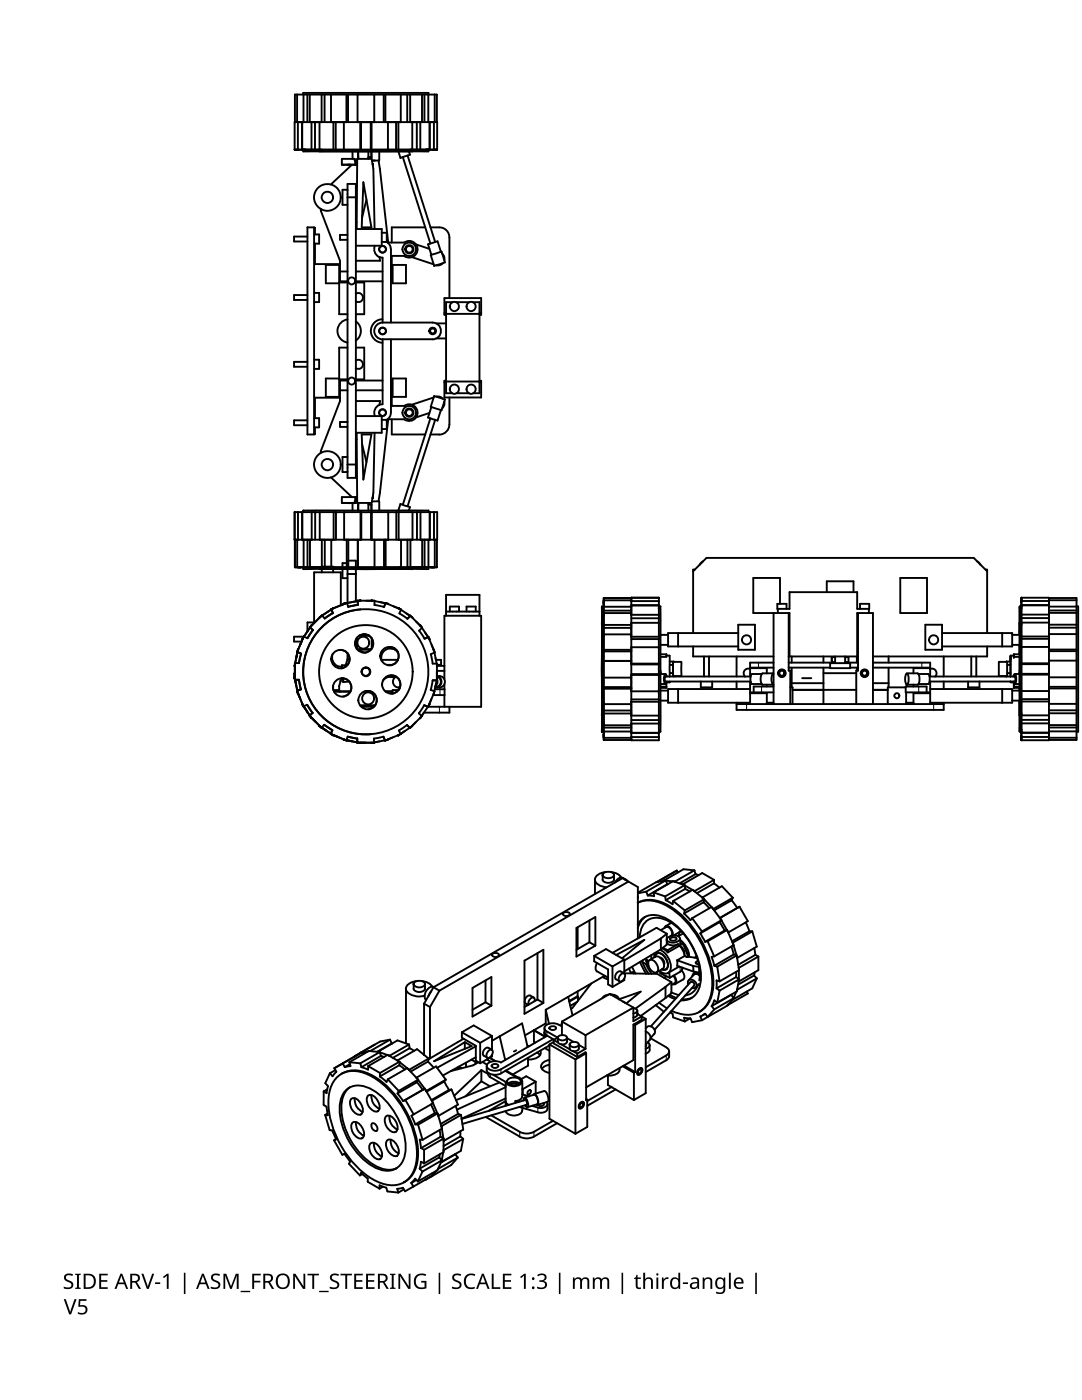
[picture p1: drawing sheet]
<svg xmlns="http://www.w3.org/2000/svg" width="216mm" height="279mm" viewBox="0 0 216 279" stroke-linecap="round" stroke-linejoin="round" font-family="sans-serif">
<g fill="none" stroke="#000" stroke-width=".38">
<path d="M59.3 18.9v5.5M60.6 18.9v5.5M61.3 18.9h.5M61.3 18.9h-2.5v5.5M61.3 18.9v5.5M61.8 18.9h3M61.8 18.9v5.5M64.2 18.9v5.5M64.7 18.9h1.3M64.8 18.9v5.5M66 18.9h3.4M66 18.9v5.5"/>
<path d="M69.1 18.9v5.5M69.4 18.9h1.9M69.4 18.9v5.5M71.3 18.9h3.4M71.3 18.9v5.5M74.7 18.9h1.8M74.7 18.9v5.5M76.9 18.9v5.5M80 18.9h1.2M80 18.9h-3.4v5.5M80 18.9v5.5M81.3 18.9h2.9"/>
<path d="M81.3 18.9v5.5M81.8 18.9v5.5M84.2 18.9h.5M84.2 18.9v5.5M85.5 18.9l-.1 5.5M85.5 18.5h-25v.4M85.5 18.5v.4M86.7 18.9v5.5M58.8 24.4h.1M59.4 24.4v5.5M59.6 29.9h.1M60.2 24.4h.1"/>
<path d="M60.3 24.4l-.1 5.5h.8M60.3 24.4v5.5M62.2 24.4v5.5M62.8 24.4h.9M62.9 24.4v5.5h-4.1v-5.5h28.4v5.5h-4M63.7 30.2h18.6M63.7 29.9h-.9h1.4M63.8 24.4v5.5h3.2M66.1 24.4h-.1M66.5 24.4v5.5M67 29.9h1.7M68.2 31.7h2.6v.3h.4v.9h-3z"/>
<path d="M69.1 24.4h.1M69.3 32.9h.6M69.3 37.9h-1v3h1M69.3 36.7h1.7v58.7h-1.7zM69.5 32.9h.5M70.2 32.9l-4.2 3.9M70.3 30.2v1.5M70.8 32h.4h-.1M70.9 32v.9M71 39.4h-1.7M71.3 24.4h.1M71.4 30.2l.1 1.2"/>
<path d="M71.5 30.2v1.5M71.9 24.4v5.5M71.9 24.4h.1M72 29.9h2M72 29.9v-5.5h.4h1.6v5.5M72 29.9h-3.4v-5.5h-.8h-.8v5.5M72.5 36.4l1.6 9h-1.9zM73.1 39.8l-.9 3.7M73.5 31.4h.6M73.5 30.2v1.5M74.1 30.2v1.2M74.1 24.4h.1"/>
<path d="M74.1 30.2v1.2h-.6M74.1 24.4v5.5M74.3 32.7h.1v.6M74.7 24.4h.1M74.8 32h-.6h1.4M75.5 32l2 16.4M75.7 30.2v1.8M76.9 24.4h.1M77.2 29.9h1.8M77.4 24.4h1.6v5.5M77.4 24.4v5.5h-3.4M79 29.9h3.3"/>
<path d="M79.5 24.4v5.5M79.5 30.2l.4 1.3M80 24.4h.1M80.4 31.3l5.5 17.3M81.3 31l5.5 17.3M81.6 30.2l.2 .7-1.9 .6M81.8 29.9h1.3M82.3 29.9h.8M82.3 29.9v-5.5h.3h.5l.1 5.5M83.9 24.4v5.5M84.7 24.4v-5.5h2.5v5.5M85.5 29.9h-25v.3h25"/>
<path d="M85.5 29.9v.3M85.7 24.4h.1M85.7 24.4v5.5h-.7M85.8 24.4v5.5M86.4 29.9h.1M86.6 24.4v5.5M87.2 24.4h.1M61.3 45.4h1.4v41.3h-1.4zM61.3 47.2h-2.6v1h2.6M61.3 58.9h-2.6v1h2.6M62.7 46.8h1v1.8h-1M62.7 58.5h1v1.8h-1"/>
<path d="M62.8 45.5h-.1M62.8 45.4v1.4M62.8 48.6v4.1h5M64 41.7v.3l3.8 10v4.1h1.5M67.7 56.5h-2.7v-3.6h2.7v9.8h1.6M67.8 54.2h1.5M69.3 56.4h-1.6M69.3 46.9h-1.5v1h1.5M71 58.6a.92 .92 0 0 1 1.4 .8 .92 .92 0 0 1-1.4 .8M71 56.4h1.7v6.3h-1.7M71 54.2h5.3M71 45.7h5.2v3.3h-5.2"/>
<path d="M74.7 45.7h.1M74.7 45.7l-.2-12-.3-2h-2.9l-.1 14M74.8 49.1a1.7 1.7 0 0 0 1.5 2.3v13h10M75.7 51.3l.1 .7h-4.8M76.2 46.5h1v1.8h-1M76.3 56.1h-5.3M77.1 48.3a1.52 1.52 0 0 1 .9 1.4M78 49.7v14.7M78 53.2l.1 1h-.1M78.2 51.1v5h-.2M78.2 53.3h-.2M78.3 52.9h2.7v3.6h-2.7z"/>
<path d="M80.6 48.4a1.68 1.68 0 0 1 2.3 .2 1.68 1.68 0 0 1 0 2.3 1.68 1.68 0 0 1-2.3 .2h-2.6M80.7 48.4h-3.4M82.2 51.3l4.3 1.5M83 48.8l2.7 .9M84.9 45.4h-6.7v3M85.4 48.8l.7 2.1M85.9 45.4a3.4 3.4 0 0 1 3.2 .6l.5 .9 .1 .5M85.9 50.9l2.2-.7 .7 2.2-2.2 .7M85.9 50.9l.7 2.2M87.3 48.2l-1.9 .6M87.3 48.1l.7 2.1M88.2 50.6a1.27 1.27 0 0 1 .4 1.4"/>
<path d="M88.3 52.5a1.43 1.43 0 0 1-1.3 .5M89.7 47.4v12.1M61.3 72.2h-2.6v1h2.6M62.7 71.8h1v1.8h-1M67.7 75.7h1.6M67.8 79.4h-5v4.1M69.3 63.8a2.33 2.33 0 0 0-2 2.3 2.33 2.33 0 0 0 2 2.3M69.3 69.4h-1.6v9.8h-2.7v-3.7h2.7M69.3 77.9h-1.5M69.3 75.9h-1.5v4.1l-3.8 10v.4M71 64.1a2.34 2.34 0 0 1 0 3.9M71 72a.92 .92 0 0 1 1.4 .7 .92 .92 0 0 1-1.4 .8"/>
<path d="M71 69.4h1.7v6.3h-1.7M76.3 63.7a2.35 2.35 0 0 0-2.3 2.4 2.35 2.35 0 0 0 2.3 2.3M76.3 64.4a1.67 1.67 0 0 0-1.6 1.7 1.67 1.67 0 0 0 1.6 1.6M76.3 75.9h-5.3M76.3 77.9h-5.3M78 77.9h.1l-.1 1M78 67.7v14.6M78 75.9h.2v5.1M78.2 78.8h-.2M78.3 75.5h2.7v3.7h-2.7zM86.3 64.4a1.67 1.67 0 0 1 1.7 1.7 1.67 1.67 0 0 1-1.7 1.6M86.3 67.7h-10v13a1.7 1.7 0 0 0-1.5 2.4"/>
<path d="M86.5 79.3l-4.3 1.5M86.6 79l2.2 .8M86.6 79l-.7 2.2M87 79.2a1.25 1.25 0 0 1 1.3 .4M87.1 64.5h1.9M87.1 67.5h1.9M88.8 79.7l-.7 2.2M89 76.3h-.3M89 62.5h-.3M89 62.6h6.7M89.7 79.3v5.4M90.3 60.3h-1.3v18.2h1.3"/>
<path d="M91 60.3h2.7M93.6 78.5h-2.5M94.4 60.3h1.3v18.2h-1.3M95.7 76.1h-6.7M95.7 62.8h.3v-3.3h-7.3v3.3h.3M95.7 76h.3v3.3h-7.3v-3.3h.3M96 76.3h-.3M96 62.5h-.3M61.3 83.9h-2.6v1h2.6M62.7 86.6l.1 .1M62.7 83.5h1v1.8h-1M62.8 85.3v1.3"/>
<path d="M66 95.3l4.2 3.9M69.3 92.7h1.7M69.3 84.2h-1.5v1h1.5M69.3 91.2h-1v3h1M70.9 99.2v.8M71 80h4.8l-.1 .8M71 83h5.2v3.4h-5.2M71.2 86.4l.1 14h2.9l.3-2 .2-12M72.2 86.7h1.9l-1.6 9zM72.2 88.6l.9 3.6M74.3 99.4h.1zM74.4 98.8v.6"/>
<path d="M76.2 83.8h1v1.8h-1M77.5 83.7l-2 16.3M78 82.4a1.58 1.58 0 0 1-.9 1.4M78 81h2.6a1.68 1.68 0 0 1 2.3 .2 1.68 1.68 0 0 1 0 2.3 1.68 1.68 0 0 1-2.3 .2M78.2 83.7v3h6.7M80.7 83.7h-3.4M85.7 82.4l-2.7 .9M85.9 83.5l-5.5 17.2M85.9 86.7h1.8M85.9 81.2l2.2 .7M86.1 81.2l-.7 2.1M86.8 83.8l-5.5 17.2"/>
<path d="M88 81.8l-.7 2.1-1.9-.5M88.6 80.1a1.32 1.32 0 0 1-.4 1.4M89.7 84.7a2.03 2.03 0 0 1-2 2M58.8 102.2v11M58.8 102.2h1.5M58.8 107.7h.1M58.8 107.7v5.5M59.3 107.7v5.5M59.5 102.2v5.5M60 113.2h-.4h.5M60.2 102.2h.1M60.3 102.2v5.5"/>
<path d="M60.3 102.2l.1 5.5M60.3 102.2h2.6v5.5M60.5 101.9h25M60.5 113.6h25M60.5 113.2h25M60.5 101.9v.3M60.5 113.2v.3M60.6 107.7v5.5M61.3 113.2h1.1M61.3 107.7h.5M61.4 107.7v5.5h-2.6M61.9 107.7v5.5"/>
<path d="M62.2 102.2v5.5M62.9 102.2h.9M63.7 113.6h18.6M63.8 102.2h3.2v5.5M63.8 102.2v5.5M64.2 113.1h2.3v1.1M64.3 107.7l-.1 6.5M64.8 107.7h1.3M64.8 113.2h1.6M64.8 107.7v5.5h-3M66.6 102.2v5.5M66.6 107.7h.1"/>
<path d="M67 102.2h1.7M68.7 107.7h.1M69.2 107.7h.1M69.2 107.7v5.5M69.3 100.4h.6M69.3 112.4h-1v3h1M69.5 100.4h.5M69.5 107.7h1.9M69.5 113.2h1.9M69.5 107.7v5.5h-3.4v-5.5M70.3 100.4h.5M70.3 100.4v1.5"/>
<path d="M70.8 100.1h.4M70.8 100v.4M71 114.6h-1.7M71.2 100v-.8h-3v1.2h2.9M71.3 119.9h.1M71.4 107.7v5.5M71.4 119.9l-.4 .1v-8.1h-1.7v8.4M71.4 107.7h.1M71.4 119.9h.1M71.4 113.2h.1M71.4 119.9h-.1M71.4 119.9v.8"/>
<path d="M71.4 119.9l-2.2 .5M71.4 119.9h3.3v.8l1.9 .5M71.5 100.4v1.5M71.5 100.7l-.1 1.2M71.9 119.8h.1M71.9 119.8l-.3 .1M71.9 102.2v5.5M71.9 107.7h.1M71.9 119.8l-.2 .1M71.9 119.8v.1M72.1 102.2h1.9M72.1 102.2h-3.4v5.5"/>
<path d="M72.1 102.2v5.5M73.5 100.4v1.5M73.5 100.7h.6M74 107.7v-5.5h3.5v5.5M74.1 100.7v1.2M74.1 119.9h-1.1M74.1 119.9h.1M74.1 119.8h.1M74.1 119.8v.1M74.2 102.2v5.5M74.2 119.8l.3 .1M74.2 107.7h.1"/>
<path d="M74.2 119.8h.1M74.2 119.8v.1M74.2 100.1h1.4M74.7 119.9h.1M74.7 119.9h-.3M74.7 107.7h1.9M74.7 113.2h1.9M74.7 119.9l2.2 .5M74.7 113.2h-3.3M74.7 113.2h.1M74.7 107.7v5.5M75.7 100v1.9"/>
<path d="M76.9 107.7v5.5M77.4 102.2h1.6M77.5 107.7h.1M79.5 102.2v5.5M79.7 113.2h1.6M79.9 100.6l1.9 .6M79.9 100.6l-.4 1.3M80 107.7h1.3M80 107.7v5.5h-3.4v-5.5M81.3 107.7v5.5h2.9v-5.5M81.8 101.2l-.2 .7M81.9 107.7v5.5"/>
<path d="M82.3 102.2h.9M82.3 102.2h-3.2v5.5M82.3 102.2v5.5M83.2 102.2h4v5.5h-28.4v-5.5M83.2 102.2v5.5M83.6 113.2h1M83.6 113.2h1.1M83.9 102.2v5.5M84.2 107.7h.5M84.7 107.7v5.5M85.5 107.7v5.8M85.5 101.9v.3"/>
<path d="M85.7 102.2v5.5M85.9 113.2h.4zM86.6 102.2v5.5M86.8 107.7v5.5M87.2 113.2h.1M87.2 113.2h-2.5M87.2 107.7v5.5M120.5 119.3l5.5 .1M120.5 119.3v2.6h5.4l.1 .3-.1 .2h-5.4v2.9h5.5M120.5 119.8h5.5M120.5 119.3h5.5M126 119.4h.1"/>
<path d="M126 119.3v.1M126 119.9l5.5 .1M126 119.3h5.5M126 119.3v27.9M126 119.3h.1M131.5 119.3v1.5h-5.5M131.5 119.3h.1M138.6 113.7h-.3v12.6M140.3 112l-.7 .7M165 118.2v-2.2h5.3v2.2M179.6 115.3h5.4v7h-5.4zM194.9 112l.5 .3 .2 .4"/>
<path d="M196.6 113.7h.4v12.6M197 114l-2.7-2.7h-53.3l-2.7 2.7M203.8 119.9h5.5M209.3 119.9v-.6h-5.5v4.1h5.5v.9M209.3 119.9v27.8h-5.5v-4h5.5v-.3v-.6h-5.5v-3.3h5.5M209.3 119.3h5.5v2.5M209.3 119.3h.1M209.3 119.8h5.5M209.3 119.8h.1M209.3 119.3v.1M58.8 135.1v.3M58.8 135.1h.1"/>
<path d="M58.8 132.9h.1M58.8 135.4h.1M58.8 135.7h.9M58.8 135.7h.1M58.8 134.4h-.1v1h.1M58.8 132.4v.2M58.8 132.9v1.1M58.8 132.6v.3M58.8 132.4h.1M58.9 132.3l-.1 3.4M58.9 132.3h.8M58.9 132.3h-.1"/>
<path d="M58.9 135.7h-.1M58.9 135.7l.2 1.1M58.9 135.7l.4 2.2M59.3 137.9l1.2 3.1M59.3 137.9h.1M59.3 130.2h.1M59.3 137.9l.1 .5M59.3 137.9l.1 .3M59.3 130.1h.1M59.3 130.1l.8 .3M59.3 130.1v.1M59.3 130.1l-.2 1.2"/>
<path d="M59.3 130.1l-.4 2.2M59.4 138.1v.3M59.4 138.4h.1M59.4 138.4v.1M59.4 129.7v.2M59.4 138.5l.5 1M59.4 129.7h.1M59.4 138.5h.1M59.5 129.6h.1M59.5 129.6l-.1 .3M59.6 135.7l.4 1.9M59.7 135.7h.1"/>
<path d="M60 137.6l-.7 .3M60.1 130.5l-.5 1.8M60.1 130.4h.1M60.3 127.5h.1M60.5 127.3l-.2 .2M60.6 127.1h-1.9v.9h1.5l-.3 .6M60.6 127l-1.3 3.1M60.6 127l.8 .4M60.6 127h.1M61.9 125.2l-1.3 1.9M61.9 125.2l.5 .6M61.9 125.2h.1"/>
<path d="M62.2 124.8h.1M62.2 124.8l-.2 .2M62.4 125.8l-1.1 1.6M62.4 125.8h.1M62.7 124.2h-1.4l-.1 2M63.8 123.2h.1M64 123l-.2 .2M64.2 122.8l-2.3 2.4M64.2 122.8l.6 .6M64.2 122.8h.1M66.1 121.6l.3 .8M66.1 121.6h.1"/>
<path d="M66.1 121.6l-1.8 1.3M66.4 130.5a1.85 1.85 0 0 0 1.8 2.6M66.4 122.4l-1.6 1M66.4 122.4h.1M66.5 136.9v.6M66.6 121.3h.1M66.6 121.3l-.2 .2M66.6 121.3v.1M66.7 138.1h3.2M67.7 137.7h-1.2M67.8 129.7a1.85 1.85 0 0 1 1.9 1.7 1.85 1.85 0 0 1-1.6 2M68 135.9l-.1 .2"/>
<path d="M68.1 135.4a1.83 1.83 0 0 1 2 1.7 1.83 1.83 0 0 1-1.7 1.9M68.2 135.4l-.5 1.5v1.2M68.2 132.8l.1 .5M68.2 132.8h.1M68.4 135.4l.1 .7M68.5 136.1h.1M68.6 120.5h.1M68.6 120.5l-.6 .3v-6.6h-5.3v10.2M68.7 120.5h.1M68.7 120.5h-.1M68.9 120.4l-.2 .1M69.1 120.3h.1"/>
<path d="M69.1 120.3l-.2 .1M69.2 120.3h.1M69.2 120.3l-3.1 1.3M69.2 120.3l.3 .8M69.3 131.6l-.3 1.1M69.3 131.6h.5M69.3 130.3v1.3M69.3 132.7l-1.1 .1M69.7 136l-1.2 .1M69.9 138h-2.1v.1M71 127.6v1.6M71 128.7h.2"/>
<path d="M71.2 127.3v2.2M71.2 127.7h-.2M71.3 127.2v2.4M71.3 129.7h2.7M71.4 120.7l-1.9 .4M71.4 120.7h.1M71.6 126.9h2.1M71.7 129.7l.5 .4 .7 .1M71.8 126.8h1.7M71.9 121.6a12.5 12.5 0 0 0-11.4 13.6 12.5 12.5 0 0 0 13.6 11.3M71.9 121.6h.1M72.5 126.6a1.85 1.85 0 0 1 2 1.7 1.85 1.85 0 0 1-1.7 2"/>
<path d="M72.6 138.1h1.5M72.8 126.6l-.7 .2M72.8 138h1.1M72.9 133.2a.87 .87 0 0 1 1 .8 .87 .87 0 0 1-.8 1M72.9 133.2h.1M73.1 134.9h.1M73.1 137.9l.4 .1M73.2 137.9a1.83 1.83 0 0 1 1.9 1.7 1.83 1.83 0 0 1-1.6 2M74.1 129.6h-2.9M74.2 127.4v2M75.8 120.2l1.1 .2M76.1 131.7h3.3"/>
<path d="M76.2 130v.2h-.2M76.9 138h1.3v.4M76.9 120.3h.1M76.9 120.3v.1M76.9 120.3l3.1 1.3-.3 .8M76.9 120.3l-.3 .8M77 138.1h1.1M77.2 120.4l.2 .1M77.2 120.4l.3 .2M77.2 132.7h1M77.4 134.9h1.4M77.4 120.5h.1"/>
<path d="M77.6 129.1a1.83 1.83 0 0 1 1.9 1.7 1.83 1.83 0 0 1-1.6 2M77.7 129.4a1.77 1.77 0 0 1 1.7 .7 1.85 1.85 0 0 0-2.3-.5 1.85 1.85 0 0 0-1 2.1M77.7 135.1l1 .2a1.8 1.8 0 0 0-2.3 .6M77.9 134.8a1.83 1.83 0 0 1 2 1.6 1.83 1.83 0 0 1-1.7 2M78.1 138.1l-.1 .3M78.5 121l1 .4M79 135a1.13 1.13 0 0 0-.5 1.4 1.13 1.13 0 0 0 1.3 .8h-.3M79.5 121.4h.1M79.5 121.3v.1M79.5 121.3l.5 .3M79.5 121.3h.1M79.5 137.7h-1.2v.7"/>
<path d="M79.7 122.4l1.6 1.1M79.7 137.2l-.1 .4M80 121.6h.1M80 121.7l1.9 1.2-1-.6M81.8 122.9h.1M81.8 122.9l2.4 2.4-.6 .6M81.9 122.9l-.6 .6M81.9 122.9h.1M82.1 123.1l.2 .1M82.1 123.1l.2 .2M82.3 123.2h.1M83 124.1l.8 .7"/>
<path d="M83.6 125.9l1.1 1.6 .8-.4M83.8 124.8h.1M83.9 124.8h-.1M83.9 124.8h.1M83.9 124.8l.3 .4M83.9 124.8v.1M84.2 125.3l1.2 1.9M84.2 125.2h.1M84.8 126.2l.6 1M85.5 127.1h-.1M85.5 127.1h.1M85.5 127.1l1.3 3.1-.8 .3"/>
<path d="M85.5 127.1l-.1 .1M85.6 127.4l.1 .2M85.6 127.4l.1 .3M85.7 127.6h.1M85.9 130.6l.4 1.9M85.9 137.7l.8 .3-1.3 3.1M86.1 139.5l-.4 1.1M86.1 128.7l.5 1M86.3 135.8l-.4 1.9M86.3 135.8h.9M86.3 132.4h.9v3.4M86.4 138.7h2.3"/>
<path d="M86.6 129.7h.1M86.6 129.7v.3M86.6 129.7h-.1M86.6 138.2l-.1 .3M86.6 129.9l.1 .3M86.7 130.2l.4 2.2M86.9 131.3l.1 .4h1v1h-.8M87 137.1h-.1M87.1 135.8l-.4 2.2M87.2 135.1a1.01 1.01 0 0 1 .8 1.1 1.01 1.01 0 0 1-1 .9M87.2 135.6l.1 .7-.4 .6M87.2 135.8h.1"/>
<path d="M87.2 135.2v.3M87.2 134.1v.8M87.2 132.7v.3M87.2 132.7v.2h1.5M87.7 135a1.12 1.12 0 0 1 1.1 1.1 1.12 1.12 0 0 1-1.1 1.1M87.7 137.2h.1M87.7 137.2h-.7M87.7 134.9l-.5 .1a1.14 1.14 0 0 1 .9 1.2 1.14 1.14 0 0 1-1.3 1v.4h1.9M87.7 134.9h.1M88.7 136.6v4.5M88.7 133.9h-1.5M88.7 135.5v-12.6h7.3v18.2h-10.6"/>
<path d="M89 122.9v-4.2h6.7v4.2M89.8 122.1v-1h1.8v1M93.1 122.1v-1h1.8v1M95.7 122.1h-6.7M120.1 124.2v18.7zM120.1 121v25.1zM120.1 121h.4M120.4 135.3v1.9M120.4 130v1.9M120.4 125.3v1.7M120.4 121.9v1.1M120.4 120.2v.4"/>
<path d="M120.4 121v25.1M120.5 131.9h.1M120.5 135.2h.1M120.5 131.9v3.3M120.5 135.2l5.4 .1v1.9M120.5 121.1h5.5M120.5 129.7h5.5M120.5 131.9h5.5M120.5 137.4h5.5M125.9 125.3l.1 1.3h-5.5v3.4h5.4v1.9M126 137.1h-5.5v3.4h5.4l.1 1.3h-5.5v2.9l5.4 .1v.4M126 137.4h.1"/>
<path d="M126 129.2h5.5v3.4h-5.5M126 124.7h-5.5M126 134.7h.1M126 131.9h.1M126 120.8h5.5v2.6h-5.5M126 139.6h5.5v3.2h-5.5M126 124.3h5.5v3.2h-5.5M126 134.5h5.5v3.5h-5.5M126 122.7h5.5M126 129.7h.1M126 132.4v.1M126 134.7h5.5"/>
<path d="M131.4 127.6v1.8M131.4 137.8v1.8M131.4 132.6v1.9M131.4 123.4v.9M131.4 120.8v.7M131.5 127.1h-5.5M131.5 132.4h-5.5M131.5 121h.3v.2v24.9M131.8 133.8v.4M131.8 137.8h1.5M131.8 130.6h1.2v.5h-1.2M131.8 134.2h.1"/>
<path d="M131.8 134.5h1M131.8 139.8h1.5M131.8 136.5h1M132.8 135l-.2 .6 .2 .4M132.8 135h17M133 137h-1.2M133 136.3v1h-1.2M133.1 135l-.3-.5a1.82 1.82 0 0 0 0 2l.3-.5M133.3 126.7h-1.5M133.3 128.7h-1.5M133.6 130.9v4.1M133.6 136v.2"/>
<path d="M133.6 132.7h.7v1.7M133.6 132l.9 .1M133.6 136.2h-.6M133.6 130.8h-.6M134.3 132.1v2.9zM134.3 134.3h-.7M134.3 132.1h1.7M134.5 134.9v.1M135.3 126.3v2.7M135.3 137.5v2.7M135.9 132.1v2.9M136 134.9h-1.7"/>
<path d="M138.3 129v2h16.1M140.5 131v4M141.5 131v4M142.1 136v1.2h-2.3v-1.2M147 131v4M147 136v1.5M147.3 126.3h-14v2.7h14M147.3 124.7h3.3v5h-3.3zM149.6 133.5a.92 .92 0 0 0-1.1 .4 .92 .92 0 0 0 .2 1.1M149.7 137.5h-16.4v2.7h16.4M149.7 136v2.2h4.7M149.8 136h-17"/>
<path d="M150 134.5a1.82 1.82 0 0 0 0 2h2M150.1 134.5h1.9M153 136.6v.4M153 134.4v-1.1h-3.3v1.7M154.3 134.4h-2.2a1.84 1.84 0 0 0 0 2.3l2.2-.1M154.3 134.4a1.75 1.75 0 0 0 0 2.3M154.4 132.2h-4.7v1h4.7M154.4 137h-4v1.2M154.4 122.3v18.2M155.2 121.5l-.1-1h1.8v1M155.2 121.5v.8M155.6 120.5v-5.2h-5.3v7h7.2v8.7"/>
<path d="M157.4 132.2h9.2M157.4 122.3v11.5h.3v6.7M157.7 137.2h.4v3.3M158 131v1.2M158 133.2v4M158 136.3h6.3M160.1 135.3h1.8M164.3 131v1.2M164.3 133.2v7.3M165.6 132.3h4v1h-4zM165.6 133.2h-8.2M166.6 131.1h-.6v1h.6"/>
<path d="M166.6 131v1.3M168.6 131v1.3M168.6 132.2h2.6M168.6 131.1h.7v1h-.7M170.9 137.7h-12.8M170.9 134.3h-6.6M171 131v1.2M171 133.2v.6M171 131v-8.7h3.2v18.2M171.2 133.2h-1.6M171.2 131h-13.8M171.2 122.3v11.5h-.3v6.7"/>
<path d="M171.6 121.5v-1h1.8v1h-2.4v-3.3h-13.5v3.3h-2.3M173.4 121.5v.8M174.2 132.2h11.4v1h-11.4M174.2 136.3h3.1M177.1 137.7h-2.9M177.3 131v1.2M177.3 133.2v4M180.7 137.2h-3.6v3.3M180.8 138.2v2.3M180.8 134.5l.1-.1a1.84 1.84 0 0 1 0 2.3l-.2-.4-.1-.7zM181 134.4h2.1M181 136.6h2.1"/>
<path d="M182.3 136.6v.4M182.3 134.4v-1.1h3.3v1.7M183.1 134.4a1.84 1.84 0 0 1 0 2.3M183.3 134.5h1.9M184.6 124.7h3.4v5h-3.4zM185.2 134.5a1.82 1.82 0 0 1 0 2h-1.9M185.5 135h17M185.6 133.5a.92 .92 0 0 1 1.1 .4 .92 .92 0 0 1-.1 1.1M185.6 137.5h16.4v2.7h-16.4M185.6 136v2.2h-4.9v-1.2h4.2v1.2M188 126.3h14v2.7h-14M188.3 131v4"/>
<path d="M188.3 136v1.5M193.8 131v4M194.8 131v4M195.4 136v1.2h-2.2v-1.2M197 129v2h-22.8M199.3 132.1v2.9l1.7-.1M199.3 132.1h1.7M200 126.3v2.7M200 137.5v2.7M200.8 134.9v.1M201 132.1v2.9M201.6 130.9v4.1z"/>
<path d="M201.6 136v.2zM201.6 132.7h-.6M201.6 132l-.8 .1M201.6 134.3h-.6M202 139.8h1.5M202.2 135l.3-.5a1.82 1.82 0 0 1 0 2l-.3-.5M202.3 136.2h-.7M202.3 130.9v.2M202.3 136.3v1h1.2v.5h-1.5M202.3 137h1.2M202.3 131.1h1.2M202.3 130.8h-.7"/>
<path d="M202.5 135l.1 .6-.1 .4h-17M202.5 134.5h1M202.5 136.5h1M203.5 133.8v.4M203.5 128.7v1.9M203.5 126.7v-2.5v18.7v-3.1M203.5 126.7v-5.7v25.1v-6.3M203.5 126.7h-1.5M203.5 128.7h-1.5M203.5 130.6h-1.2v.7M203.5 134.2h.1M203.5 121h.3"/>
<path d="M203.8 137.8v1.8M203.8 121.5v-.7v25.5v-.8M203.8 127.5v1.8M203.8 132.5v2M203.8 120.1h.1M203.8 123.4v1.4M203.8 122.7h5.5M203.8 127l5.5 .1M203.8 134.6h5.5M203.8 140h5.5M209.3 137.8v1.8M209.3 132.4h.1"/>
<path d="M209.3 126.6h5.5M209.3 137.1h5.5M209.3 126.6h.1M209.3 129.6v.1M209.3 121.8h5.5M209.3 124.3h-5.5v3.2h5.5v1.8M209.3 122.4l5.5-.1v3h-5.5M209.3 120.8h-5.5M209.3 129.1h-5.5v3.4h5.5v.4v1.6h-5.5v3.4h5.5M209.3 134.6h.1M209.3 132.4h-5.5M209.3 135.2h.1"/>
<path d="M209.3 131.8h.1M209.3 137.4h.1M214.8 130v1.9M214.8 125.3v1.3M214.8 121.8v.5M214.8 135.2v1.9M214.8 121h.3v25.1M214.8 129.6h-5.5M214.8 121.1h-5.5M214.8 124.7h-5.5M214.8 126.6v3.4M214.8 131.8v3.4h-5.5"/>
<path d="M214.8 137.1v3.4h-5.5M214.8 137.4h-5.5M214.8 130h-5.5M214.8 131.8h-5.5M60.3 140.5l.1 .2M60.3 140.5h.1M60.5 141h.1M61.2 141.9l-.6-1 1.2 1.9M61.3 140.7l1.1 1.6M61.3 140.6l-.8 .4M61.3 142.1l.1 .1M61.8 142.8l2.3 2.4"/>
<path d="M61.8 142.8h.1M61.8 142.9l.2 .2M61.8 142.9h.1M62 143l.1 .3M62.1 143.3h.1M62.2 143.3h.1M62.2 143.3l.8 .8M62.2 143.2l-.1 .1M62.4 142.3h.1M62.4 142.3l-.6 .5M63.7 144.9l.2 .1M63.7 144.9l.4 .3"/>
<path d="M63.7 144.9h.1M63.8 144.9h.1M63.8 144.9l.2 .1M64.1 145.2h.1M64.7 144.7l1.6 1M64.7 144.6l-.6 .6M65.1 145.8l-.9-.6 1.8 1.3M66 146.5l3.1 1.3M66 146.5h.1M66 146.5l.3 .1M66.1 146.5h-.1M66.2 146.6l.3 .2"/>
<path d="M66.3 145.7h.1M66.3 145.7l-.3 .8M66.5 146.7h.1M66.5 146.8l1.1 .3M66.5 146.8h.1M68.6 147.6l.2 .1-.2-.1M68.6 147.6h.1M69.1 147.8h.1M69.1 147.7v.1M70.2 147.9l-1.1-.2 2.2 .5M71.2 147.4l-1.8-.4-.3 .8M71.3 148.2h3.3"/>
<path d="M71.3 148.2h.1M71.3 147.4v.8M71.3 147.4h.1M71.3 148.2h.3M71.6 148.2l.3 .1M71.8 148.2v.1M71.9 140.8h2.9M71.9 148.3h.1M72.1 141.1h2.5M72.7 140.8v.3M73 148.2l-1.1 .1M74.1 148.2h.2"/>
<path d="M74.1 146.5h.1M74.1 148.3h.1M74.4 148.2l-.3 .1M74.5 140.8l-.2 .3M74.6 148.2h.1M74.6 147.4v.8M74.7 148.2h-.1M76.5 147l-1.9 .4M76.5 147l.3 .8M76.8 147.8h.1M76.8 147.8l-2.2 .4 1.1-.2M76.9 147.8h.1"/>
<path d="M77.1 147.7l-.2 .1M77.3 147.6h.1M77.4 147.6l-.3 .1M78.4 147.2l-1 .4M79.5 146.8h.1M79.6 145.8l.3 .7M79.7 146.6l-.3 .1M79.7 146.6l-.2 .2M79.9 146.5l-3.1 1.3M80 146.5h-.1M80.9 145.8l-1 .7M81.8 145.3l-.6-.6-1.6 1.1"/>
<path d="M81.8 145.3l-1.9 1.2M81.8 145.3h.1M81.8 145.2v.1M82 145.1l-.2 .2M82.2 144.9h.1M82.2 144.9l-.2 .2M83 144.1l-.8 .8M83.6 142.3l.6 .6M83.9 143.3h.1M84 143.1l-.2 .2M84 143.1l-.1 .2M84.2 142.9h.1"/>
<path d="M84.2 142.9l-2.4 2.4M84.6 140.8l-1 1.6M84.7 140.7l.7 .4M85.4 141l-1.3 1.9M85.4 141.1h.1M85.5 141h.1M85.6 140.8l-.1 .2M85.6 140.6h.1M85.7 140.6l-.2 .2M89.7 141.1v1.1h-5.1l-.5 .7M120.4 144.2v1M120.4 140.2v1.6"/>
<path d="M120.4 146.5v.4v-.4M120.5 147.7h5.5M120.5 147.3h5.5M120.5 147.7h.1M126 146.2h5.5M126 146h-5.9M126 147v.3M126 145.2h-5.5v2.5M126 140h.1M126 142.4h-5.5M126 144.4h5.5M126 143.7h5.5v4h-5.5v-.4"/>
<path d="M126 140h5.5M131.4 142.8v.9M131.5 146h.3M131.5 147.1h-5.5M147 140.5h41.3M147 140.2v1.5h41.3v-1.5M149.7 140.5v-2.2h3.3v2.2M153 140.2h1.4M182.3 140.5v-2.2h3.3v2.2M182.3 140.2h-1.5M203.5 146h.3M203.8 142.3v1.4"/>
<path d="M203.8 146.9h.1M203.8 147.1h5.5M203.8 146.2h5.5M203.8 144.4h5.5M209.3 145.2h5.5v2.5h-5.5M209.3 142.4h5.5M209.3 147.7h.1M209.3 146.3h-5.5M209.3 147.2h.1M209.3 140.5h.1M214.8 140.5v1.3M214.8 144.7v.5"/>
<path d="M214.8 141.8v2.9M214.8 146h-5.5M214.8 146h.3M214.8 141.8h-5.5M214.8 147.2h-5.5M214.8 144.7h-5.5M118.7 175.5v2.9M120.3 174.6v.9M120.3 174.4a1.68 1.68 0 0 1 2.1 0l.1 .2a1.35 1.35 0 0 1-2.3 0zM120.9 174a2.08 2.08 0 0 0-2.2 1.6 2.28 2.28 0 0 0 2.4 1.5M121.9 174a2.59 2.59 0 0 1 2.1 1.1M122.5 174.6v1a1.35 1.35 0 0 1-2.3 0"/>
<path d="M124.7 175.6l.4 .2M125 175.6a1.39 1.39 0 0 0-2.3 .5M125.4 175.9l-37.7 21.8M127.3 179.1h.1M127.3 179v.1M128.9 178l-1.6 .3M129.2 178.7l1.3 .2M130.4 178.1l.1 .7M130.4 178.1l2.3 .8M131 176.1l-3.7 2.1M131.2 176l-.2 .1M132.5 175.7v.1"/>
<path d="M132.5 175.7h.2M132.7 175.7l-1.7 .4M132.8 175.7l-3.9 2.3M132.8 175.7h-.1M132.8 175.7l.4 .8-3.9 2.2-.4-.7M132.8 179.7l1.4 .8M132.9 175.8l1.3 .1M133.1 176.5h.1M134.3 179.8l2.3 1.9M134.3 179.8l-.1 .6M134.5 175.9h.2M134.7 175.9v.1"/>
<path d="M135.1 173.7l-4.1 2.4M135.1 173.7l-1.7 1M135.1 173.7l.2 .4M136.2 176.5l.2 .1M136.2 176.5h.1M136.6 176.7l-3.9 2.2M136.6 176.7l.1 .7-3.9 2.2-.1-.7M136.6 176.7l-2.3-.8-3.9 2.2M136.6 176.7l1.6 .9M136.7 177.4l.9 .5M138.4 177.7l.2 .1M138.6 173.7l.2 .8"/>
<path d="M138.6 173.7l-2.2-.2-3.9 2.2M138.6 173.7l-3.9 2.2M138.6 177.8v.1M138.8 174.5l.6 .2M138.8 174.5l-3.2 1.8M140.2 179.1l3.8-2.2 2.2 2.3M140.2 179.1h-.1M140.2 179.1l.1 .2M140.3 179.3l.2 .1M140.3 179.3l-2.1-1.7-3.9 2.2M140.5 179.5l1.5 1.5M140.5 179.5l-.1 .5-3.9 2.3 .1-.6"/>
<path d="M140.5 179.4l-3.9 2.3M140.5 179.4v.1M142.5 176.3l1.1 .9M142.5 175.6l-2.4-1.4-3.9 2.3M142.5 175.6v.7l-3.4 2M142.5 175.6l-3.9 2.2M146 179.7l1.1 1.5M146.2 179.2l-3.9 2.2M146.2 179.2l-.2 .5-3.5 2M81 197.3v10.9M82.5 196.4v.9M82.6 196.1a1.65 1.65 0 0 1 2.1 0l.1 .3a1.3 1.3 0 0 1-2.3 0z"/>
<path d="M83.1 195.8a2.12 2.12 0 0 0-2.1 1.5 2.51 2.51 0 0 0 2.9 1.6l.8-.2M84.2 195.8a2.65 2.65 0 0 1 2 1.1M84.8 196.4v.9a1.3 1.3 0 0 1-2.3 0M86 197.8l-.5 .9M86.5 197l-1.9 3.3M86.5 197l1.2 .7M86.5 197a1.62 1.62 0 0 0-1.8 1.7l.1 .7 .2 .2M86.5 197h.1M87.7 197.7l-1.9 3.3M94.3 197.2l3.8-2.2v5.7l-3.8 2.2zM96.9 195.7v4.3M98.3 190.4l.5-.2a.56 .56 0 0 1 .8 .4 .79 .79 0 0 1-1.4 0z"/>
<path d="M104.7 191.7l3.7-2.2v10.7l-3.7 2.1zM106.5 199.1l-.7-.4a1.04 1.04 0 0 0-.9 1.6M106.6 199.8l.1-.3-.2-.4a1.11 1.11 0 0 0-1 1.4M107.2 190.2v9.3M107.2 199.5l-2.5 1.5M107.2 199.5l1.2 .7M112.4 182.2l.6-.2a.56 .56 0 0 1 .7 .4 .79 .79 0 0 1-1.4 0zM113.4 198.9l.8 3.8M115 185.2l3.8-2.2v5.7l-3.8 2.2zM115.1 200l-1.3 .7M115.1 198.9h.2M115.2 198.8l-1.6 1"/>
<path d="M115.3 185.1v4.3M115.3 197.8v1.1M115.3 199.7v-.8l-1.7 1M117.6 183.7v4.3M117.6 188l-2.6 1.5M117.6 188l1.2 .7M118 196.3l-3.8 4.9-.3 .1M118.6 190.8l3.6 2.1M118.6 190.8v1.1l2.7 1.6v3l.9 .5M118.6 190.8l2.3-1.4 3.7 2.1M119.1 192.2a1.44 1.44 0 0 0 0 1.7M119.1 193.8l2.2 1.3"/>
<path d="M120.3 194.9l.4 .3 .5 .2M120.7 194.7l-11.8 6.8M121.5 198.5a1.47 1.47 0 0 0-1.3 .7M121.8 198.5a1.53 1.53 0 0 1 1.7 .9M122.2 192.9v4.1M123 190.6l5.6-3-4.5 3.7M123.5 199.4l4.3-1.5-2.8 2.4M123.8 193.9a1.04 1.04 0 0 0-.9 1.6l.7 .4M123.8 194.5l.5-.3 .2 .1a1.08 1.08 0 0 1-.9 1.6 .98 .98 0 0 1 .2-1.4zM123.8 193.9l.8 .4M124.2 199.9l.5 .3M124.6 194.2l6.5 .2 2.9 1.6"/>
<path d="M124.6 191.5l-2.4 1.4M124.6 195.3v.3l-2.4 1.4M124.6 191.5v2.8M125.5 193.3l.4 .8 .4-.1M126.1 193l.7 1.3M126.3 194l.1 .3M127.3 184.5a3.5 3.5 0 0 1 4.6-1.6 13.8 13.8 0 0 1 7.6 9.2 7.7 7.7 0 0 1-.4 6 3.4 3.4 0 0 1-3.3 1.5M127.3 187.3v-10.3l-3.1-1.7-37.7 21.7M127.6 187.1a3.6 3.6 0 0 1 3.2-3.9 8.5 8.5 0 0 1 6.4 4.2 11.6 11.6 0 0 1 2.3 8.3M127.7 192l1.2 2.4M128.1 191.8l1.3 2.6M128.2 191.7v.3l1.2 .6"/>
<path d="M128.8 183l-.9 .9-.6 1.4M128.9 192.4l1.1 2M128.9 191.6l.3 .1v.4l-.3-.2zM129.6 191.6a1.42 1.42 0 0 1 1.6 1.2 .87 .87 0 0 1-.4 1.3 1.73 1.73 0 0 1-1.2-2.5zM129.6 191.6l1.2-.7a1.42 1.42 0 0 1 1.6 1.2 1.01 1.01 0 0 1-.2 1.3M129.9 190.6l.1 .8M130.5 190.3l.1 .7M130.7 191a.83 .83 0 0 1 .5-.8 .83 .83 0 0 1 1 .3 2.51 2.51 0 0 1 .9 2.7 .83 .83 0 0 1-1 .3M131.2 190.2l-.1 .1M131.7 191.1a1.12 1.12 0 0 1 .8 1.4M131.7 189.6a3.8 3.8 0 0 1 2.1 3.9 1.12 1.12 0 0 1-1.8 .5l-.4-.2M131.7 193.9l.1 .4 1.8 .8"/>
<path d="M131.9 189.5l-7.3 4.4M131.9 187.3l-7.3 4.4M131.9 187.3v2.2M132.1 189.3l.6 .3 .5 .5M132.2 193.4l-1.1 .6M132.3 189.2l.9 .4M132.6 185.2l.2-.3a1.39 1.39 0 0 1 1.4 1.8l-.2 .2h-.4M132.8 196.9v2.3M132.8 199.2l-4.9 3.6M132.8 196.9l-6 4.4M132.9 185a1.14 1.14 0 0 1 1 1.8M132.9 185l-1.1 .6"/>
<path d="M133 194.8l-.5 .3M133 193.4h-.1M133 186.3l-1.1 1M133 187.6l.1 .5M133 186.3v2.2l-1.1 1M133 186.3l-2-1.1-8.8 5M133.1 188.1a1.74 1.74 0 0 0 2.2 .3l-2.1 1.2M133.1 187.7l-.1 .1M133.1 187.2l-.1 .2M133.2 189.6l.1 .5M133.3 190.1l2.3-1.4a4.4 4.4 0 0 1 1.1 2.1M133.3 198.8l1.4 .6"/>
<path d="M133.6 194v1.1M133.6 198.5l1.4 .7M133.8 187.3a.9 .9 0 0 1 1.2 .1 .81 .81 0 0 1-1.3 .1zM133.9 186.7l-.9 .5M133.9 198l1.6 .6M134 196v2.2l-1.2 1M134 196l-1.2 .9M134 184.2l-1.2 .6M134.3 194.7l.3 .4a.85 .85 0 0 1 0 1.2M134.4 186.7a.92 .92 0 0 1 1.2 .8 1.79 1.79 0 0 1-2.6 .1M134.5 194.7l.1 .1a.98 .98 0 0 1-.1 1.7l-.2-.1M134.6 196.2l-.6 .4"/>
<path d="M134.7 186.6v.1M135.1 191.7v1l3.3 1.2M135.5 192.9l-2.2 1.3M135.6 186l-1.6 .9M135.7 188.7l.4 .4 .4 .6 .1 .8M135.7 187.3l.1 1.1-.2 .4M135.7 187.6a4.4 4.4 0 0 1 1.8 3.4M135.8 193.9l-2.2 1.2M135.8 188.2l.7 .4 .8 2.1-.2 .3M135.8 185.7l-.2 .3M135.9 185.8l-.3 .4-.1 .6M136 193.7l.2 .2a1.3 1.3 0 0 1 .1 1.6"/>
<path d="M136.1 193.4v.2l-.4 .3M136.1 193.1v.3M136.3 195.5l-1.6 .9M136.3 186.3l-1 .6M136.5 182.3l1.3 1.3M137.1 191l.2-.1 1.8 .3M137.1 191l-.5-.2-1.5 .8 3.2 1.2M137.3 196.5a.72 .72 0 0 1 .3-1 .72 .72 0 0 1 1 .3 .72 .72 0 0 1 .4 1 .72 .72 0 0 1-.9 .4M137.8 196a.51 .51 0 0 1 .6 .1 .51 .51 0 0 1 .1 .6M137.8 196l-7.9 8.8M138.1 199.1l-.7 .3h-1.3M138.1 183.2l2 2.7"/>
<path d="M138.1 183.2l3.9-2.2 2 2.6M138.1 183.2l-.3 .4M138.3 192.8l.1 1.1M138.3 192.8l1.2 .2M138.4 193.9l1.2 .2M138.5 196.7l-7.9 8.8M138.8 194l-.5 .5M138.9 190.9v.3M139 190.9l-.4 .2M139.3 191.8l-.5 .4 .6 .2M139.3 196.6a3.1 3.1 0 0 1-2.6 2.1M139.5 196.4l-.6 .6"/>
<path d="M139.5 193l.1 1.1M139.5 192.9v.1M139.6 194.6a.8 .8 0 0 0-.8-.4 .8 .8 0 0 0-.7 .7M139.6 194.7a.88 .88 0 0 0-1.2-.1l-1 1.1M139.6 194.1h.1M139.7 186.3l1 1.7M140.4 180.1l1.1 1.2M141.2 187.8l1.3 3.1M142 191l.5 1.7M142.2 181.2l.1 .2M142.3 181.4h.1M142.5 190.9l-.5 .1"/>
<path d="M143 195.7v1.6M143 195.7l.6 .2M143.1 192.9l.5 3M143.6 197.7l-.5 2.4M143.6 184.1l1 1.6M143.9 183.7l1.2 1.9M144 183.6l-3.9 2.3M144 183.6l-.4 .4-3.9 2.3 .4-.4M145.1 185.6l-.5 .1-3.9 2.2 .5-.1M145.1 185.6h.1M145.1 185.6l1.2 2.8M145.1 185.6l-3.9 2.2"/>
<path d="M145.2 185.8l.1 .3M145.3 186.1h.1M145.9 198.5v.1M145.9 188.9l.5 1.6M146.2 199.5h.1M146.2 188.1h.1M146.2 188.1l.1 .3M146.3 199.3l-1.2 1.4-5 2.9M146.3 199.3l-.1 .2M146.3 188.4l.1 .2-3.9 2.3M146.4 199.2h.1M146.4 199.2l-.5-.7-3.9 2.3 .5 .7"/>
<path d="M146.4 188.6l.6 2.1M146.4 199.2l-3.9 2.3M146.4 199.2l-.1 .1M146.9 194v1M146.9 197.9l-.5 1.3M147 190.7l.5 2.9-3.9 2.3M147 190.7l-.6-.2-3.9 2.2 .6 .2M147 190.7l-3.9 2.2M147 190.9l.1 .3M147.1 191.2h.1M147.1 197.5h.1M147.1 197.5l-.1 .2"/>
<path d="M147.4 195.9h.1M147.4 193.1v.1M147.4 193.2v.2M147.4 193.6v1.8M147.4 195.7v.2M147.5 195.5l-.6-.5-3.9 2.2 .6 .5M147.5 195.5l-.5 2.4-3.9 2.2M147.5 195.5l-3.9 2.2M147.6 181l-4 2.2M147.6 181l1.6 2.8-3.9 2.3M147.6 181l-3.9 2.2 .1 .2M148.8 184.1l.7 1.7"/>
<path d="M149 197.9l.2 .4-4 2.3M150.1 185.9l.9 3-3.9 2.3M150.1 185.9l-.5-.1-3.5 2M150.1 185.9l-3.9 2.2M150.5 194.7l-3.2 1.8M150.5 194.7l.5 .6M150.5 189.2l.2 1.4M150.6 194.1l-.1 .6M151 195.3l-3.9 2.2M151 195.3l-.9 1.9-3.9 2.3M151.3 190.9v2.7l-3.9 2.3M151.3 190.9l-3.9 2.3"/>
<path d="M151.3 190.9l-.6-.3-3.4 1.9M64.6 217.8v2.7l.6 .4 .2 1.7M64.6 217.8l.6 .4M65.3 217.4l-.7 .4M65.4 216.8l-.2 1.4M65.8 214.2l-.9 2 .6 .6M65.8 214.2l.6 .6M66.7 213.2l.4 .7M66.9 213.6l-1.1 .6M67.1 213.9l-.8 .9M67.4 214.9a5.1 5.1 0 0 1 5.4-.7 18.1 18.1 0 0 1 9.6 11.5 10.5 10.5 0 0 1-.4 9 4.8 4.8 0 0 1-6.1 1.4 18.1 18.1 0 0 1-9.6-11.5 10.5 10.5 0 0 1 .5-9.1zM68.3 214.2a5.9 5.9 0 0 1 5.8 .3 19.4 19.4 0 0 1 9.3 16.2 6 6 0 0 1-2.6 5.1"/>
<path d="M68.4 214.2l-.3 .1M68.8 213l-.4-.8-1.7 1M69 217.6a4.1 4.1 0 0 1 4.9-.3 14.5 14.5 0 0 1 7 12.2 3.9 3.9 0 0 1-3.4 4.1 8.3 8.3 0 0 1-6.3-3.5 13.5 13.5 0 0 1-3.3-10.3l.6-1.6zM69.7 212l2.2 .2M69.7 212l.2 .8-1.1 .2M69.8 212.4l-1 .6M69.8 217a5.2 5.2 0 0 0-1.7 4.8 14 14 0 0 0 7.8 11.3 4.1 4.1 0 0 0 3.3 0M70 219.5a.88 .88 0 0 1 1.3-.1 2.53 2.53 0 0 1 1 2.8 .85 .85 0 0 1-1.4 0 2.46 2.46 0 0 1-.9-2.7zM70.8 219.2a2.66 2.66 0 0 0 1.5 2.7M70.8 210.7l-.1 .2M70.8 210.7l.1 .1M72.1 213l1.3 .5"/>
<path d="M72.1 210.1h-.1M72.3 210l-5.6 3.2M72.3 210l-1.7 .9M72.3 210h.1M72.3 210l.2 .4M73.5 212.8l2.3 1.3M73.5 212.8v.6M73.5 209.8l-1.2 .2M73.5 218.6a1.43 1.43 0 0 1 1.9 1.1 1.63 1.63 0 0 1 0 2.1 2.06 2.06 0 0 1-2.2-2.1l.1-.9zM73.9 209.7l-.1 .1M73.9 209.7l.1 .1M74.1 218.6a2.61 2.61 0 0 0 1.6 2.7"/>
<path d="M74.7 208.5h.1M75.4 209.9h.2M75.4 209.9h.1M75.8 214.8l1.3 1.1M75.8 210l.2 .7-3.9 2.3-.2-.8M75.8 210l-2.2-.3-3.9 2.3M75.8 210l-3.9 2.2M75.8 210l1.5 .5M76 210.7l.6 .2M77.4 215.4l-.2 .5M77.4 215.4l2.2 2.3M77.5 210.6l.2 .1"/>
<path d="M77.7 210.7h.1M77.8 207.5l-3.9 2.2M77.8 207.5l-1.9 .4-5.1 2.8M77.8 207.5l.4 .7-2.9 1.7M78.1 208.3h.1M79.3 218.2l1.1 1.6M79.3 211.6v.1M79.3 211.6l.2 .2M79.7 212.6l1.1 .8M79.7 211.9v.7l-3.9 2.2v-.7M79.7 211.9l1.5 1.3M79.7 211.9l-3.9 2.2"/>
<path d="M79.7 211.9h.1M79.7 211.9l-2.3-1.4-3.9 2.3M80.9 219.5l1.6 2.9M81.3 213.2l2.1 2.3M81.3 213.2l-3.9 2.2M81.5 213.4l.1 .1M81.6 208.5l-3.9 2.2M81.6 208.5l.1 .7-3.3 1.9M81.6 208.5l-2.3-.9-3.9 2.3M81.6 213.5h.1M81.7 209.2l.9 .5M83.1 215.1h.1"/>
<path d="M83.1 215.1l3.9-2.3 2 2.7M83.1 215.1l.2 .2M83.2 216l1.1 1.5M83.4 215.5l-.2 .5-3.9 2.2 .3-.5M83.4 215.5l1.3 1.8M83.4 215.5h.1M83.4 215.5l-3.8 2.2M84.5 210.5h.1M84.6 200.3v10.2M84.6 200.3l1.2 .7M84.7 217.3l-4.2 2.4 .4-.2M84.8 217.3l.1 .2"/>
<path d="M84.8 217.3l-3.9 2.2M84.8 217.3h-.1M84.9 217.5l.2 .2M84.9 217.5l1.5 2.7-3.9 2.2M85.1 217.7h-.1M85.4 211.9l1.1 1.2M85.4 211.9l-3.5 2M85.5 211.3l-.1 .6M85.5 211.3l-2.3-1.9-3.9 2.2M85.5 211.3l-3.9 2.2M85.8 201v10.2M86.2 219.7h.1"/>
<path d="M86.2 219.7l.1 .2M86.6 211.8l6.1-3.8 1.4 .8zM88.6 215.9l1 1.7M89 215.5l-3.9 2.2M89 215.5l-.4 .3-3.5 2.1M90.1 217.4l-.5 .1-3.5 2M90.1 217.4l1.3 3-3.9 2.3M90.1 217.4l-3.9 2.3M91.3 213v.4M91.6 212.9l.5 .3M92.2 206l3.6 2.1M92.2 206v1.1l2.7 1.6v3l.9 .5"/>
<path d="M92.2 206l2.3-1.3 3.7 2.1M92.5 207.3l-7 4.1M92.7 208v1.3M93 212.1v.9M94.1 211.5l.8 .4M94.9 211.9v.4M94.9 211l-6.5 3.6M94.9 208.8l-7.7 4.3M95.1 211.8l-.2 .1M95.5 212l-1.1 .6-4.4 1.2M95.8 208.1v4.1M96 215.8l1.8 1"/>
<path d="M96 213.6l1.5 .8M96 213.6v2.2M96 215.8l-3.1 3M96 213.6l-5.4 5.1M96.3 211.9l.9 .6M96.5 210.7l.7 .4M96.9 200l1.2 .7M96.9 200l-2.6 1.5M97.1 212.7v.9a1.79 1.79 0 0 0 2.3 .8l.5-.2M97.1 211.4l.8 .5M97.3 211.3v.3M97.4 214.5l.4 .5 3.1 1.7v-.8l-2.5-1.4"/>
<path d="M97.4 209.1a1.04 1.04 0 0 0-.9 1.6M97.5 214.1v.3M97.5 209.8l.4-.3h.2a1.08 1.08 0 0 1-.9 1.6 .94 .94 0 0 1 .3-1.3zM97.7 211.1l1.1 .7M98.2 206.8l-2.4 1.3M98.2 207.7l6-3.5 1.1 4.8M98.2 210.5v.3l-2.4 1.4M98.2 206.8v2.7l-.7-.4M98.2 212.5a.64 .64 0 0 1 .7-.2 .64 .64 0 0 1 .5 .6 .81 .81 0 0 1-1.3-.2zM99.7 216l-8.7 3.6M99.7 206.8l1.1 4.8M100.8 213.7l2 1.1"/>
<path d="M100.9 219.8l.2 .4 .4 .3M100.9 219.8v.3l.4 .5M100.9 216.7v3M100.9 219.9v.8M100.9 219.2l-8.8 4.1M100.9 217l-9.7 4.5M100.9 219.8l-3.4 1.9M100.9 213.6l2.2 1.3M101.4 216.2a2.1 2.1 0 0 1 2.3 0M101.5 215.3l1-.2a.94 .94 0 0 1 1.3 1 1.7 1.7 0 0 1-2.6-.3zM101.8 216.5l.7-.3 .8 .3M102.8 214.9a1.05 1.05 0 0 1 1.3 1.2 2.1 2.1 0 0 1-3.2-.2"/>
<path d="M103 209.6l-.5 .2M103.5 219.9l-.6-.2v.4M104 215.4l1-.6 1.9 1.1M104.2 218.8a1.19 1.19 0 0 1-1.4 1M104.2 215.8v3M104.2 218.4l1.3 .4M104.2 217.3l.1 .1M104.3 217.4v1M104.5 219.6l.1-.5a1.58 1.58 0 0 1 .6 1.9l-.4-.4M104.8 219.5l.3 .5v.5M104.8 219.5l-12.7 3.8M104.9 200.3l.5 .3"/>
<path d="M105.2 208.8h.5M105.4 211.1v1.6l-3.1 1.7M105.5 217.6h.3a.57 .57 0 0 1-.5 .8 .6 .6 0 0 1 .2-.8zM106.4 218.5l.2-.1a1.69 1.69 0 0 1 .6 2.1h-.2M106.6 218.3l2-.5a1.73 1.73 0 0 1 .6 2.1M106.6 218.5a1.58 1.58 0 0 1 .6 1.9l-2 .6M106.6 218.5l-1.9 .5M106.9 215.9l-2.6 1.5M106.9 215.9v2.3M107.1 210.1l.6 .5M107.8 209.7a1.1 1.1 0 0 1-1 1.6l-1.5 .2M108.6 206l.5 .8"/>
<path d="M108.6 206.8l-2.1-1.2v2.3l.3 .2M108.6 206.1v1M108.6 205.2l.1 1 .4 .5M108.7 209.2l.9 .5M108.9 201.5v2.7l-4.2 2.4M108.9 201.5l.6 2.8M109.1 220l.1 .2a1.33 1.33 0 0 1-1.9 .9M109.1 206.7l1.5 .8M109.1 205.8l2.2 1.3M109.1 206.7l-9.2 5.3a2.49 2.49 0 0 0-2.7 .4 .79 .79 0 0 0 .6 1.1l1 .2 1.1-.3 10.5-6M109.2 219.9l-2 .6M109.6 212.5l-1 .4-.5 .4"/>
<path d="M109.6 211.5a1.43 1.43 0 0 0-1.6 1.7 2.21 2.21 0 0 0 1.6 .9M109.6 208.4v14.9l5.2 3M109.6 208.4l5.2 3M109.6 208.6l-9.6 5.6M109.7 205a.87 .87 0 0 1 1.3 .2 .79 .79 0 0 1-1.4 0zM110.5 208l-.9 .4M110.5 207.5v.7l4.7 2.8M110.5 207.5l.9 .6M111.3 207.1v.8a1.03 1.03 0 0 0 1.8 0v-.8M111.3 207.1l-.8 .4M111.4 206.9a1.16 1.16 0 0 1 1.7 .2 1.03 1.03 0 0 1-1.8 0zM111.5 204.5a2.3 2.3 0 0 0-2.8 .4 .75 .75 0 0 0 .4 1"/>
<path d="M111.5 204.5l.6 .4M111.9 208.4l1.8 1M112.1 204.3l-.1 .1M112.1 203.9v2.7M112.1 203.9l4.7 2.7M113.1 207.2l1.3 .7M113.7 209.3a1.07 1.07 0 0 0 1.8 0M113.7 208.4v.9M113.7 208.2a1.17 1.17 0 0 1 1.8 .2 1.03 1.03 0 0 1-1.8 0zM114.3 209.8l.9 .5M114.8 211.4v14.9M115.2 210.3v.7"/>
<path d="M115.5 208.4v.9M115.5 208.5l1.3 .8M116.7 210.1l.3 .1M116.8 209.3l-1.6 1M116.8 210.1v-.1l-1.6 1M116.8 206.6v2.7M117 210.2l-2.2 1.2M117 219.3l.2 .2M117 210.2v9.4l.2-.1M117.2 219.5v5.4l-2.4 1.4M121.3 214.6v1.9l5.2 3M122 216.9l-4.8 2.8"/>
<path d="M122 216.9h.1M122.8 217.4l-5.6 3.3M123.6 213.2a1.37 1.37 0 0 1-1.5 1.4h-1M124.3 212.8l2.2 1.3M124.5 212.7l2.2 1.2M126.4 201.2a.6 .6 0 0 1 .7 .7l-.7 .4M126.4 201.1v2.7l1.6-.9v.6l-1.6 1v7.1l-9.4 5.4M126.4 201.1l-4.7-2.7-9.6 5.5M126.4 201.1l-9.6 5.5M126.5 214.1v5.4M126.5 204.4l.2 .2M126.7 204.6v9.3"/>
<path d="M126.7 213.9l-.2 .2M127.2 202.2l.1 .2M127.2 202.4l1.6 .9M127.2 201.7v.8a.79 .79 0 0 1-.8 .6M127.5 213.4l.2-.2a.36 .36 0 0 1 .5 .3l-.2 .5a.53 .53 0 0 1-.8 .4v-.5zM127.5 213.4l.5-.1a.76 .76 0 0 1-.7 1.1 .81 .81 0 0 1 .2-1zM127.6 213.5l.3-.1a.55 .55 0 0 1 0 .6 .55 .55 0 0 1-.5 .2l-.1-.3zM128.8 205.9a1.2 1.2 0 0 1 .8 1.7M128.8 203.3v14.9l-2.3 1.3M128.8 203.3l-2.1 1.3M129.1 205a1.05 1.05 0 0 1 1.2 .1 1.05 1.05 0 0 1 .3 1.2l-.8 .8M129.1 205l-.3 .2"/>
<path d="M129.3 208l.2 .2M129.5 208.2l.1 .3a.74 .74 0 0 1-.8 .8M129.6 209.6a.95 .95 0 0 1-.8 .7M129.6 208.6v.9M129.7 207.5l-.8 .9v.2l-.1 .2M129.8 207.2l3.1 1.8M130.8 200.6l1.7 1.3M131.5 200.1l1.6 1.2M132.8 201.5h.1M132.9 209a.84 .84 0 0 1 .6 .8 .84 .84 0 0 1-.6 .9l-4.1 2.3M133.5 209.8v1.2l-.3 .4-4.4 2.6M133.7 202.1l.5 .2 .1 .7 2.3 .8"/>
<path d="M134 201.7a5.7 5.7 0 0 0 6.3-.3 7.3 7.3 0 0 0 1.8-5.8 19.7 19.7 0 0 0-9.2-14.9 6.2 6.2 0 0 0-5.6-.5 6 6 0 0 1 5.7 .3 19.4 19.4 0 0 1 9.3 16.2 6 6 0 0 1-2.6 5.1M136.5 203.1l1.3 .1M136.5 203.1l.1 .7M137.7 203.2l-1.1 .6M137.8 203.2l.3 .8 2-.4M139.8 201.8l-.3 .1M140.7 202.3l-1 .6 .4 .7M140.7 202.3l-.5 .3M142.5 201.5l-1.3 1.5-.5-.7M143.1 200.1l-.6-.5-.5 1.2M145.3 200.5h.1M64.9 222.5l.9 3 .5 .1"/>
<path d="M64.9 222.5l.5 .1M65.4 222.2l-.5 .3M66.3 225.6l.8 1.8M66.7 227.6l1.6 2.9 .4-.3M67.1 227.3l-.4 .3M68.7 230.3l1.1 1.5M69.9 231.8l-.3 .5 2.2 2.3M70.4 224a1.85 1.85 0 0 1 2.1 1.6 1.12 1.12 0 0 1-.6 1.6 2.43 2.43 0 0 1-1.7-3zM71 223.9a2.65 2.65 0 0 0 1.6 2.8M72 234.1l1.4 1.1M72 234.1l-.2 .5M72.3 234.3l-.5 .3"/>
<path d="M73.4 235.2v.7l2.3 1.3M73.8 228.4a.87 .87 0 0 1 1.4-.1 2.52 2.52 0 0 1 .9 2.7 .85 .85 0 0 1-1.3 .1 2.47 2.47 0 0 1-1-2.7zM74.3 224.2a1 1 0 0 1 .8 1.5 .98 .98 0 0 1-.8-1.5zM74.6 228.1a2.65 2.65 0 0 0 1.6 2.7M75.7 237.2v-.6l1.3 .4 .3 .8 2.2 .2M76.4 236.8l-.7 .4M77.1 222.7a1.88 1.88 0 0 1 2.1 1.6 1.12 1.12 0 0 1-.6 1.7 2.44 2.44 0 0 1-1.7-3zM77.1 227.7a.87 .87 0 0 1 1.4 0 2.51 2.51 0 0 1 1 2.7 .85 .85 0 0 1-1.4 0 2.48 2.48 0 0 1-1-2.7zM77.7 222.7a2.66 2.66 0 0 0 1.6 2.7M78 227.5a2.65 2.65 0 0 0 1.5 2.7M79.3 237.2l.2 .8M79.3 225.3v.1"/>
<path d="M80.6 237.4l-1.1 .6M80.9 235.8l-.3 .2M82.1 236.1l.4 .7M82.1 222.7l.7 1.7M82.5 236.8l-1.7 1-.4-.7-1.2 .2M82.5 222.4l-.4 .2M82.8 235.2l-.8 .9M82.8 235.2l.6 .6M83.1 235.5l-1 .6M83.4 224.4l.9 3.1M83.7 227.5l.3 1.7M83.8 227.4l.5 .1"/>
<path d="M84.3 233.8l-.9 2M84.6 232.2l-.6-.3-.3 1.4M84.6 229.5v2.7M85 235.4h.1M85 235.4h-.1M86 220.4l.7 1.8M86.2 234.2l.2 .3M86.2 234.6l-.1 .1M86.4 234.5l-3.9 2.3M86.4 220.2l.9 2M87.1 233.6l-.7 .9M87.3 222.2l.9 3-3.9 2.3"/>
<path d="M87.3 222.2l-3.9 2.2M87.3 222.2l-.5-.1-3.9 2.3h.5M87.4 222.4l.1 .3M87.4 233.2l.1 .1M87.5 233.3l-.2 .1M87.5 222.7h.1M87.7 225.6l.2 1.3M87.8 230.4l-.2 .6M88 231.9h.1M88.1 224.7v.1M88.1 224.8v.2M88.1 231.7v.2"/>
<path d="M88.2 225.3l.3 1.9M88.2 231.6l-.9 1.9-3.9 2.3M88.2 231.6l-3.9 2.2M88.2 231.6l-.6-.6-3.9 2.2 .6 .6M88.5 230l-.4 1.5M88.5 227.2h.1M88.5 227.2l-.6-.3-3.9 2.2 .6 .4M88.5 229.7v.2l-3.9 2.3M88.5 229.5h.1M88.5 229.5v.2M88.5 227.7h.1M88.5 227.4v.3"/>
<path d="M88.5 227.2v2.3M88.5 227.2l-3.9 2.3M90.8 230.3v.1M90.9 230.4l-2.9 1.6M90.9 230.4l.4 .6M90.9 220.7l.5 1.6M91.3 231l-1.3 1.5-5 2.9M91.3 231l-3.8 2.3M91.9 226.8l-3.4 1.9M91.9 226.8l.5 .5M91.9 225.8l-.1 1M92 222.5l.4 2.9-3.9 2.3"/>
<path d="M92 222.5l-3.9 2.3M92 222.5l-.6-.2-3.5 2M92.4 227.3l-.4 2.4-3.9 2.2M92.4 227.3l-3.9 2.2M97 222.9l6.7 3.9M98 222.6l5.7 3.3M103.6 220.9l3.7 1.1a1.54 1.54 0 0 0 1.9-.7M103.7 225.9a3.1 3.1 0 0 0 2.8 0M103.7 226.9a3.1 3.1 0 0 0 2.8 0M104.2 221.7a1.77 1.77 0 0 1-2.6 .7l-.6-.4-.1-.3M104.2 221.1v.5M105.1 220.5l-12.8 3.8"/>
<path d="M106.1 220.7l1.2 .3M108.5 220.2v.1a.78 .78 0 0 1-1.2 .2M109.3 220.3v1M110.3 223.7h.1M110.3 223.7l-3.8 2.2M111.2 224.2l-4.7 2.6M115.8 220.1l.4-.2h.2a.87 .87 0 0 1-.8 1.3 .8 .8 0 0 1 .2-1.1zM115.9 220.1l.4-.1a.76 .76 0 0 1-.6 1.1 .77 .77 0 0 1 .2-1zM115.9 220.2l.3-.1a.59 .59 0 0 1-.5 .9 .61 .61 0 0 1 .2-.8z"/>
<circle cx="65.3" cy="39.4" r="2.66"/>
<circle cx="65.3" cy="39.4" r="1.13"/>
<circle cx="70.2" cy="56.1" r=".7"/>
<circle cx="76.3" cy="49.7" r=".68"/>
<circle cx="76.3" cy="49.7" r=".67"/>
<circle cx="81.7" cy="49.7" r=".84"/>
<circle cx="81.7" cy="49.7" r=".68"/>
<circle cx="81.7" cy="49.7" r="1.35"/>
<circle cx="70.2" cy="76" r=".7"/>
<circle cx="76.3" cy="66" r=".67"/>
<circle cx="86.3" cy="66" r=".51"/>
<circle cx="86.3" cy="66" r=".68"/>
<circle cx="90.7" cy="61.2" r=".92"/>
<circle cx="90.7" cy="77.7" r=".92"/>
<circle cx="94" cy="61.2" r=".92"/>
<circle cx="94" cy="77.7" r=".92"/>
<circle cx="65.3" cy="92.7" r="2.66"/>
<circle cx="65.3" cy="92.7" r="1.13"/>
<circle cx="76.3" cy="82.3" r=".68"/>
<circle cx="76.3" cy="82.3" r=".67"/>
<circle cx="81.7" cy="82.3" r=".84"/>
<circle cx="81.7" cy="82.3" r=".67"/>
<circle cx="81.7" cy="82.3" r="1.35"/>
<circle cx="67.9" cy="131.5" r="1.84"/>
<circle cx="68.3" cy="137.2" r="1.84"/>
<circle cx="72.5" cy="128.3" r="1.19"/>
<circle cx="72.7" cy="128.4" r="1.83"/>
<circle cx="73" cy="134.1" r=".8"/>
<circle cx="73" cy="134.1" r="12.5"/>
<circle cx="73" cy="134.1" r="9.3"/>
<circle cx="73" cy="134.1" r=".87"/>
<circle cx="73.3" cy="139.7" r="1.84"/>
<circle cx="73.4" cy="139.4" r="1.19"/>
<circle cx="77.7" cy="130.9" r="1.85"/>
<circle cx="78.1" cy="136.6" r="1.83"/>
<circle cx="149" cy="127.7" r=".92"/>
<circle cx="156" cy="134.3" r=".77"/>
<circle cx="156" cy="134.4" r=".5"/>
<circle cx="156" cy="134.4" r=".67"/>
<circle cx="172.5" cy="134.4" r=".77"/>
<circle cx="172.5" cy="134.4" r=".5"/>
<circle cx="172.5" cy="134.4" r=".67"/>
<circle cx="179" cy="138.8" r=".5"/>
<circle cx="186.3" cy="127.7" r=".92"/>
</g>
<g fill="none" stroke="#000" stroke-width=".2">
<path d="M76.3 131.7v.4M87.8 137.6v1.1M151.3 132.2v1M152 137v1.2M183.3 137v1.2M183.9 132.2v1M87.7 141.1v1.1M149 140.5v1.2M186.3 140.5v1.2M135.4 188.4v.4M135.7 192.9l.1 1M97.8 214.3v.7"/>
<path d="M100 213.4v.8M109.1 205.8v.9M132.9 210.6v1M103.7 225.9v.9M106.5 225.9v.9M107.3 221v1"/>
</g>
<g fill="#000">
<path d="M12.7 259.3h.4l.9 2.6 .9-2.6h.4l-1.1 3h-.4zM12.9 254.5a1.44 1.44 0 0 1 1.7-.2l-.2 .3h-.1a.64 .64 0 0 0-.8-.1 .64 .64 0 0 0-.3 .6l.5 .4a.93 .93 0 0 1 .9 1.1 .93 .93 0 0 1-1.3 .7l-.6-.2v-.3a1.08 1.08 0 0 0 1.5-.2 1.08 1.08 0 0 0-1-.9 .8 .8 0 0 1-.3-1.2zM15 254.2h1.1v.2l-.4 .1v2.4l.4 .1v.2h-1.1v-.2l.4-.1v-2.4l-.4-.1zM19.8 254.2h1.7v.3h-1.3v1h1.2v.3h-1.2v1.1h1.3v.3h-1.7zM28.2 254.2h.4l.9 2.6 .9-2.6h.4l-1.1 3h-.4zM30.9 255.9h1.1v.4h-1.1zM32.5 254.8l.8-.6h.3v3h-.3v-2.6l-.6 .5zM42.2 254.5a1.44 1.44 0 0 1 1.7-.2l-.1 .3h-.2a.64 .64 0 0 0-.7-.1 .64 .64 0 0 0-.4 .6l.2 .3a1.24 1.24 0 0 1 1.3 1.2 1.31 1.31 0 0 1-1.9 .5v-.3a1.08 1.08 0 0 0 1.5-.2 1.08 1.08 0 0 0-1.1-.9 .8 .8 0 0 1-.3-1.2zM44.6 254.2h.5l1 2.5 1-2.5h.5v3h-.4l.1-2.6-1.1 2.6h-.3l-1-2.6v2.6h-.3zM48 257.6h1.9v.3h-1.9zM50.3 254.2h1.7v.3h-1.3v1.1h1.2v.3h-1.2v1.3h-.4zM58.5 254.2h.4l1.7 2.5v-2.5h.3v3h-.4l-1.7-2.5 .1 2.5h-.4z"/>
<path d="M61.4 254.2h2.2v.3h-.9v2.7h-.4v-2.7h-.9zM63.7 257.6h1.9v.3h-1.9zM66 254.5a1.44 1.44 0 0 1 1.6-.2l-.1 .3h-.2a.65 .65 0 0 0-.7-.1 .65 .65 0 0 0-.4 .6l.3 .3a1.25 1.25 0 0 1 1.2 1.2 1.31 1.31 0 0 1-1.9 .5v-.3a1.08 1.08 0 0 0 1.5-.2 1.08 1.08 0 0 0-1.1-.9 .8 .8 0 0 1-.2-1.2zM67.9 254.2h2.3v.3h-.9v2.7h-.4v-2.7h-1zM70.7 254.2h1.7v.3h-1.3v1h1.2v.3h-1.2v1.1h1.3v.3h-1.7zM73 254.2h1.7v.3h-1.3v1h1.3v.3h-1.3v1.1h1.3v.3h-1.7zM77.8 254.2h1.1v.2l-.3 .1v2.4l.3 .1v.2h-1.1v-.2l.4-.1v-2.4l-.4-.1zM79.5 254.2h.4l1.7 2.5-.1-2.5h.4v3h-.4l-1.7-2.5 .1 2.5h-.4zM83 254.6a1.95 1.95 0 0 1 2.1-.3l-.2 .4a1.25 1.25 0 0 0-1.9 .9 1.25 1.25 0 0 0 1.7 1.3v-.9h-.7v-.4h1.1v1.5l-.2 .1a1.62 1.62 0 0 1-2.1-.5 1.62 1.62 0 0 1 .2-2.1zM90.4 254.5a1.43 1.43 0 0 1 1.6-.2l-.1 .3h-.2a.64 .64 0 0 0-.7-.1 .64 .64 0 0 0-.4 .6l.5 .4a.93 .93 0 0 1 1 1.1 .93 .93 0 0 1-1.3 .7l-.6-.2v-.3a1.08 1.08 0 0 0 1.5-.2 1.08 1.08 0 0 0-1.1-.9 .8 .8 0 0 1-.2-1.2zM92.9 254.6a1.7 1.7 0 0 1 2-.3l-.2 .4a1.19 1.19 0 0 0-1.5 .1 1.19 1.19 0 0 0-.2 1.4 1.15 1.15 0 0 0 1.7 .6v.3a1.56 1.56 0 0 1-1.8-.3 1.56 1.56 0 0 1-.2-1.9zM98.1 254.2h.4v2.7h1.3v.3h-1.7z"/>
<path d="M100.3 254.2h1.7v.3h-1.3v1h1.3v.3h-1.3v1.1h1.3v.3h-1.7zM103.8 254.8l.8-.6h.3v3h-.4l.1-2.6-.6 .5zM107.2 254.5a1.09 1.09 0 0 1 1.1-.4 1.09 1.09 0 0 1 .8 .8 .74 .74 0 0 1-.7 .7 .81 .81 0 0 1 .8 .9 .81 .81 0 0 1-.9 .8l-1.1-.2v-.3a1.08 1.08 0 0 0 1.6-.3 .62 .62 0 0 0-.9-.7h-.3v-.3a.7 .7 0 0 0 .8-.1 .7 .7 0 0 0 .2-.7 .89 .89 0 0 0-1.2 0zM114.3 255h.3l.1 .3a.86 .86 0 0 1 1.4 0 .81 .81 0 0 1 .9-.4 .81 .81 0 0 1 .6 .8v1.5h-.4v-1.4a.56 .56 0 0 0-.7-.6 .56 .56 0 0 0-.4 .8v1.2h-.3v-1.4a.57 .57 0 0 0-.8-.6 .57 .57 0 0 0-.3 .8v1.2h-.4zM118.3 255h.3v.3a.86 .86 0 0 1 1.5 0 .81 .81 0 0 1 .9-.4 .81 .81 0 0 1 .6 .8v1.5h-.4v-1.4a.56 .56 0 0 0-.7-.6 .56 .56 0 0 0-.4 .8v1.2h-.4v-1.4a.57 .57 0 0 0-.7-.6 .57 .57 0 0 0-.3 .8v1.2h-.4zM127 254.4h.2v.6h.7v.2h-.7v1.4l.2 .3h.5v.3a.69 .69 0 0 1-1.1-.6v-1.4h-.3v-.1l.4-.2zM128.4 254h.3v1.3a.87 .87 0 0 1 1-.3 .87 .87 0 0 1 .6 .7v1.5h-.4v-1.4a.61 .61 0 0 0-.7-.6 .61 .61 0 0 0-.5 .9v1.1h-.3zM132.1 255h.3v.4l.4-.4 .6-.1v.4h-.5a.73 .73 0 0 0-.4 .7v1.2h-.4zM136.3 255.9h1v.4h-1zM140.2 255h.3l.1 .3a.87 .87 0 0 1 .9-.3 .87 .87 0 0 1 .6 .7v1.5h-.3v-1.4a.61 .61 0 0 0-.8-.6 .61 .61 0 0 0-.4 .8v1.2h-.4zM15.7 259.3h1.5v.3h-1.2v.9a1.02 1.02 0 0 1 1.5 .8 1.02 1.02 0 0 1-1.4 1l-.6-.1v-.4a.88 .88 0 0 0 1 .3 .88 .88 0 0 0 .6-.9 .85 .85 0 0 0-1.3-.4l-.2-.1z"/>
<path d="M16.7 254.2h.9a1.36 1.36 0 0 1 1.5 1.5 1.41 1.41 0 0 1-1.6 1.5h-.8zM17.1 254.5v2.4h.4a1.08 1.08 0 0 0 1.2-1.2 1.03 1.03 0 0 0-1.1-1.2z"/>
<path d="M24 254.2h.4l1.2 3h-.4l-.4-.9h-1.2l-.4 .9h-.3zM24.2 254.6l-.5 1.4h1z"/>
<path d="M26 254.2h.8a.87 .87 0 0 1 1.1 .6 .87 .87 0 0 1-.6 1.1l.9 1.3h-.5l-.7-1.2h-.6v1.2h-.4zM26.4 254.5v1.2h.4a.58 .58 0 0 0 .7-.6 .58 .58 0 0 0-.7-.6z"/>
<path d="M40.3 254.2h.3l1.2 3h-.4l-.3-.9h-1.2l-.4 .9h-.4zM40.5 254.6l-.5 1.4h1z"/>
<path d="M52.5 254.2h.9a.87 .87 0 0 1 1 .6 .87 .87 0 0 1-.5 1.1l.8 1.3h-.4l-.8-1.2h-.6v1.2h-.4zM52.9 254.5v1.2h.5a.58 .58 0 0 0 .7-.6 .58 .58 0 0 0-.7-.6z"/>
<path d="M55.4 254.6a1.42 1.42 0 0 1 1.6-.3 1.42 1.42 0 0 1 .8 1.4 1.45 1.45 0 0 1-1.7 1.5 1.45 1.45 0 0 1-1-2zM55.8 254.7l-.3 .5-.1 .5a1.04 1.04 0 0 0 1.1 1.2 1.04 1.04 0 0 0 .9-1.3 1 1 0 0 0-.5-1 1 1 0 0 0-1.1 .1z"/>
<path d="M75.4 254.2h.8a.87 .87 0 0 1 1.1 .6 .87 .87 0 0 1-.6 1.1l.9 1.3h-.5l-.7-1.2h-.6v1.2h-.4zM75.8 254.5v1.2h.4a.58 .58 0 0 0 .8-.6 .58 .58 0 0 0-.8-.6z"/>
<path d="M96.2 254.2h.3l1.2 3h-.4l-.4-.9h-1.2l-.3 .9h-.4zM96.3 254.6l-.4 1.4h.9z"/>
<path d="M134.1 255.1a.95 .95 0 0 1 1.3 .1v-1.2h.3v3.2h-.3v-.3l-.3 .3-.5 .1a1.25 1.25 0 0 1-.9-.9 1.25 1.25 0 0 1 .4-1.3zM134.3 255.3a.91 .91 0 0 0-.2 1 .91 .91 0 0 0 .8 .7 .99 .99 0 0 0 0-1.8z"/>
<path d="M137.9 255.1a.93 .93 0 0 1 1-.2 .93 .93 0 0 1 .6 .8v1.5h-.3v-.3a.74 .74 0 0 1-1.2 .3 .74 .74 0 0 1 .1-1.2l1-.1a.53 .53 0 0 0-.2-.6 .53 .53 0 0 0-.6 0l-.3 .1zM138.1 256.3v.5l.4 .2a.65 .65 0 0 0 .6-.9z"/>
<path d="M143.1 255.1a.94 .94 0 0 1 1.3 .2v-.3h.3v2.3a1.14 1.14 0 0 1-1.8 .8v-.3a.91 .91 0 0 0 1.4-.4l.1-.5a1 1 0 0 1-1.3 .2 1 1 0 0 1-.4-1.3zM143.3 255.4a1 1 0 0 0 .4 1.6 .92 .92 0 0 0 .7-.8 .92 .92 0 0 0-.5-1z"/>
<path d="M146.7 255.2a.98 .98 0 0 1 1.2-.2 .98 .98 0 0 1 .5 1.2h-1.6a.87 .87 0 0 0 .5 .8 .87 .87 0 0 0 1-.2v.3a1.24 1.24 0 0 1-1.7-.2 1.24 1.24 0 0 1 .1-1.7zM147 255.4l-.2 .5h1.2a.57 .57 0 0 0-.3-.6 .57 .57 0 0 0-.7 .1z"/>
<circle cx="106.4" cy="257" r=".28"/>
<circle cx="106.4" cy="255.2" r=".28"/>
<circle cx="131.2" cy="254.3" r=".23"/>
</g>
<path d="M36.8 254v4.3M87.7 254v4.3M111.7 254v4.3M124.2 254v4.3M150.9 254v4.3" fill="none" stroke="#000" stroke-width=".31"/>
<path d="M131.2 255v2.2M145.6 254v3.2" fill="none" stroke="#000" stroke-width=".37"/>
</svg>
